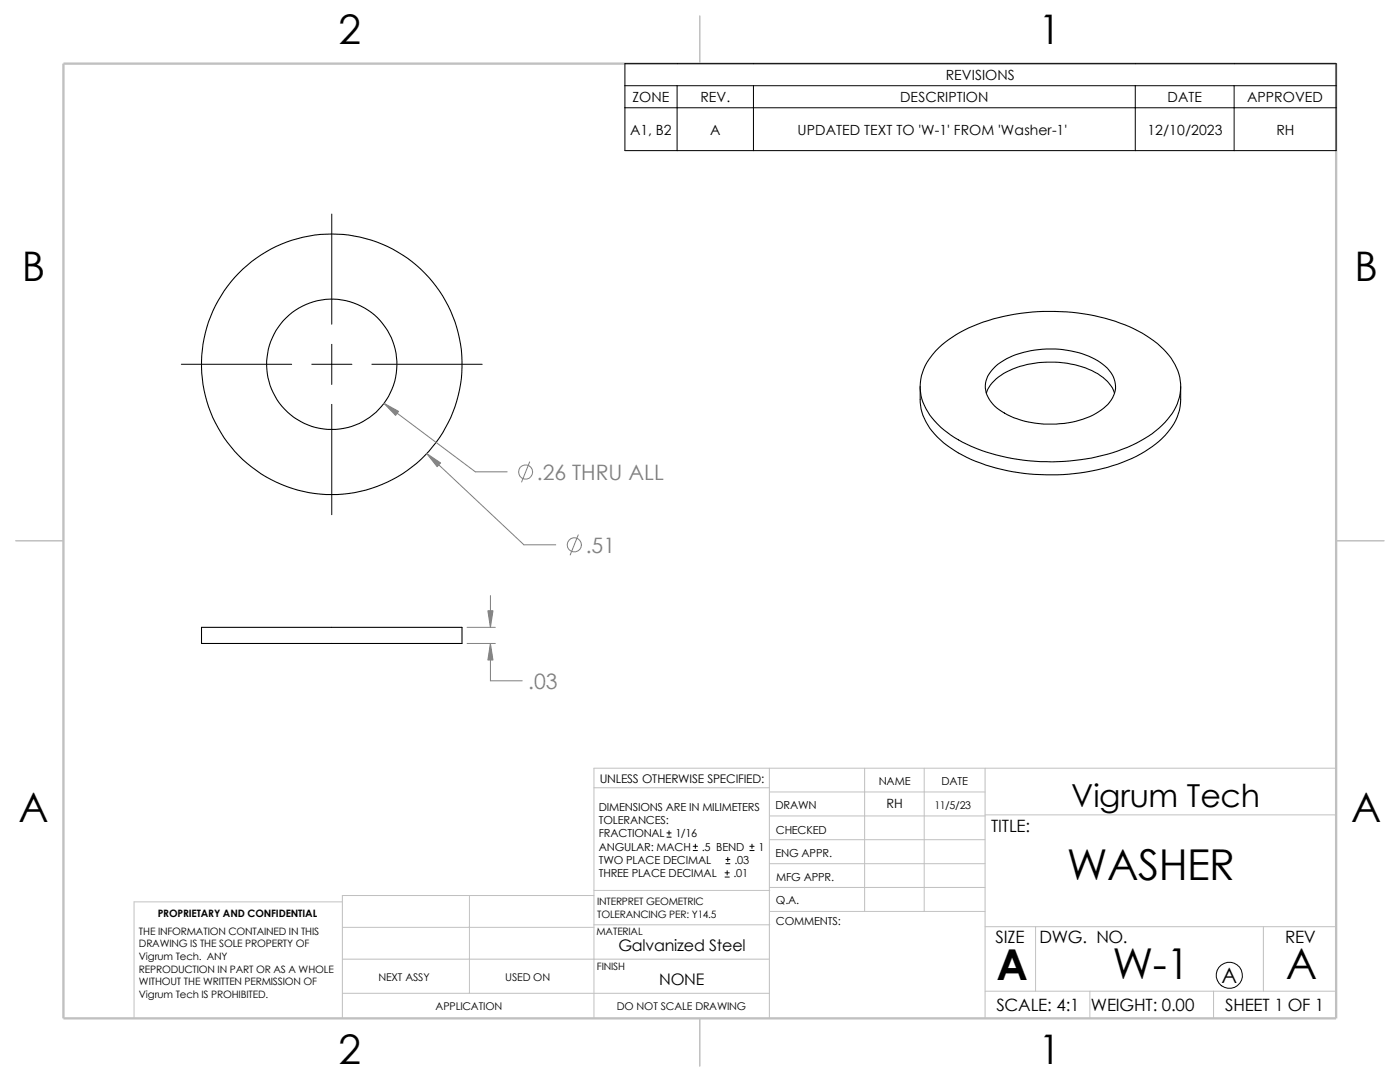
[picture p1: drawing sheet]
<svg xmlns="http://www.w3.org/2000/svg" width="279mm" height="216mm" viewBox="0 0 279 216" stroke-linecap="round" stroke-linejoin="round" font-family="sans-serif">
<defs><g id="words">
<g font-size="8.5">
<text x="212.9" y="175.5">WASHER</text>
<text x="198.8" y="195.5">A</text>
<text x="222" y="195.3">W-1</text>
<text x="256.6" y="195.3">A</text>
</g>
<g font-size="8.1">
<text x="67.6" y="8.8">2</text>
<text x="207.3" y="8.8">1</text>
<text x="4.4" y="56.1">B</text>
<text x="270.3" y="56.1">B</text>
<text x="3.7" y="164.1">A</text>
<text x="269.6" y="164.1">A</text>
<text x="67.6" y="212.3">2</text>
<text x="207.3" y="212.3">1</text>
</g>
<text font-size="6.3" x="213.8" y="161">Vigrum Tech</text>
<g font-size="4.2" fill="#808080">
<text x="107.1" y="95.8">.26 THRU ALL</text>
<text x="116.9" y="110.4">.51</text>
<text x="105.4" y="137.5">.03</text>
</g>
<text font-size="4.2" x="243.8" y="196.2">A</text>
<g font-size="3.4">
<text x="197.8" y="166">TITLE:</text>
<text x="198.7" y="188.1">SIZE</text>
<text x="207.5" y="188.1">DWG. NO.</text>
<text x="256.5" y="188.2">REV</text>
<text x="198.8" y="201.7">SCALE: 4:1</text>
<text x="217.7" y="201.8">WEIGHT: 0.00</text>
<text x="244.5" y="201.7">SHEET 1 OF 1</text>
</g>
<g font-size="3.2">
<text x="123.4" y="189.8">Galvanized Steel</text>
<text x="131.6" y="196.6">NONE</text>
</g>
<g font-size="2.8">
<text x="188.8" y="16">REVISIONS</text>
<text x="126.2" y="20.4">ZONE</text>
<text x="139.8" y="20.4">REV.</text>
<text x="179.6" y="20.4">DESCRIPTION</text>
<text x="233" y="20.4">DATE</text>
<text x="248.9" y="20.4">APPROVED</text>
<text x="125.7" y="26.9">A1, B2</text>
<text x="141.7" y="26.9">A</text>
<text x="159.2" y="26.9">UPDATED TEXT TO 'W-1' FROM 'Washer-1'</text>
<text x="229" y="26.9">12/10/2023</text>
<text x="254.7" y="26.9">RH</text>
</g>
<text font-size="2.5" x="177" y="161.3">RH</text>
<text font-size="2.4" x="119.7" y="156.2">UNLESS OTHERWISE SPECIFIED:</text>
<g font-size="2.2">
<text x="119.5" y="161.8">DIMENSIONS ARE IN MILIMETERS</text>
<text x="154.8" y="161.5">DRAWN</text>
<text x="175.4" y="156.7">NAME</text>
<text x="187.9" y="156.7">DATE</text>
<text x="119.5" y="164.4">TOLERANCES:</text>
<text x="119.5" y="167.1">FRACTIONAL</text>
<text x="134.8" y="167.1">1/16</text>
<text x="154.8" y="166.3">CHECKED</text>
<text x="119.5" y="172.4">TWO PLACE DECIMAL</text>
<text x="119.5" y="169.8">ANGULAR: MACH</text>
<text x="140" y="169.8">.5 BEND</text>
<text x="146.6" y="172.4">.03</text>
<text x="151.3" y="169.8">1</text>
<text x="154.8" y="171">ENG APPR.</text>
<text x="119.5" y="175">THREE PLACE DECIMAL</text>
<text x="146.4" y="175">.01</text>
<text x="154.9" y="175.7">MFG APPR.</text>
<text x="154.9" y="184.7">COMMENTS:</text>
<text x="154.9" y="180.5">Q.A.</text>
</g>
<g font-size="2.1">
<text x="186.5" y="161.4">11/5/23</text>
<text x="75.5" y="195.7">NEXT ASSY</text>
<text x="100.8" y="195.7">USED ON</text>
<text x="86.9" y="201.5">APPLICATION</text>
<text x="123.1" y="201.6">DO NOT SCALE DRAWING</text>
</g>
<g font-size="2">
<text x="31.5" y="183">PROPRIETARY AND CONFIDENTIAL</text>
<text x="119.2" y="180.6">INTERPRET GEOMETRIC</text>
<text x="119.2" y="183.1">TOLERANCING PER: Y14.5</text>
<text x="27.7" y="186.5">THE INFORMATION CONTAINED IN THIS</text>
<text x="27.7" y="189.1">DRAWING IS THE SOLE PROPERTY OF</text>
<text x="27.7" y="191.6">Vigrum Tech. ANY</text>
<text x="119" y="186.6">MATERIAL</text>
<text x="27.7" y="194.1">REPRODUCTION IN PART OR AS A WHOLE</text>
<text x="27.7" y="196.6">WITHOUT THE WRITTEN PERMISSION OF</text>
<text x="119.1" y="193.5">FINISH</text>
<text x="27.7" y="199.1">Vigrum Tech IS PROHIBITED.</text>
</g>
</g></defs>
<g fill="none" stroke="#c0c0c0" stroke-width=".2">
<path d="M118.5 157.2h35M153.5 158h43.1M153.5 153.3v49.9M172.6 153.3v28.6M184.4 153.3v28.6M196.6 153.3v49.9M266.7 153.3h-148.2v49.9M68.3 180h-41.5v23.2M93.7 178.7v19.5M118.5 177.7h35.1M118.5 178.7h-50.2v24.5M153.5 177.1h43.1"/>
<path d="M153.5 172.3h43.1M153.5 162.8h43.1M153.5 167.6h43.1M196.6 162.6h70.1M68.3 191.4h85.2M68.3 198.2h85.2M68.3 185h50.2M118.5 184.5h35.1M153.6 181.9h43M196.6 184.9h70.1M196.6 197.8h70.1M206.7 184.9v12.9"/>
<path d="M217.5 197.8v5.4M242.2 197.8v5.4M252.1 184.9v12.9"/>
</g>
<path d="M139.7 3.2v9.5M3.1 107.9h9.6M266.7 107.9h9.5M139.7 203.2v9.5" fill="none" stroke="#c0c0c0" stroke-width=".21"/>
<path d="M12.7 12.7h254v190.5h-254z" fill="none" stroke="#c0c0c0" stroke-width=".47"/>
<g fill="none" stroke="#000" stroke-width=".21">
<path d="M183.6 77.1v2.7a11.5 11.5 0 0 0 5.4 9.1 33.4 33.4 0 0 0 18.6 5.8 38.2 38.2 0 0 0 20.8-4.6 14.4 14.4 0 0 0 7-8.2l.2-2v-2.8M187.4 69.4a27.6 27.6 0 0 1 14-6.5 40.6 40.6 0 0 1 25.8 3.2 15.4 15.4 0 0 1 8.1 8.6 10.2 10.2 0 0 1-3.4 10.2 28.1 28.1 0 0 1-14.1 6.5 41.4 41.4 0 0 1-25.7-3.2 15.8 15.8 0 0 1-8.1-8.6 10.2 10.2 0 0 1 3.4-10.2zM196.8 78.4a8.4 8.4 0 0 1 5.3-4.8 20.6 20.6 0 0 1 17 1 7.4 7.4 0 0 1 3.3 3.8M198.4 73.4a16 16 0 0 1 11.3-3.8 16.4 16.4 0 0 1 11.3 3.9 4.9 4.9 0 0 1-.3 7.6 16.5 16.5 0 0 1-11.6 3.5 16.6 16.6 0 0 1-10.6-3.6 4.9 4.9 0 0 1-.1-7.6zM40.2 125.2h52v3.2h-52z"/>
<circle cx="66.2" cy="72.7" r="13"/>
<circle cx="66.2" cy="72.7" r="26"/>
</g>
<g fill="none" stroke="#000" stroke-width=".2">
<path d="M124.7 12.7h142v17.4h-142zM124.7 17.1h142M135.1 17.1v13M150.4 17.1v13M226.6 17.1v13M246.3 17.1v13M124.7 21.5h142M66.2 42.7v22M36.2 72.7h22M62.2 72.7h8M66.2 68.7v8M74.2 72.7h22"/>
<path d="M66.2 80.7v22M133.1 167h.8M133.1 166.2h.8M133.5 165.8v.8M138.3 169.7h.9M138.3 168.9h.9M138.8 168.4v.9M144.7 175h.8M144.7 174.2h.8M144.9 172.3h.8M144.9 171.5h.8M145.1 173.7v.9"/>
<path d="M145.2 171.1v.8M149.6 169.7h.9M149.6 168.9h.9M150.1 168.4v.9"/>
<circle cx="245.4" cy="194.6" r="2.61"/>
</g>
<g fill="none" stroke="#808080" stroke-width=".2">
<path d="M76.6 80.5l18.3 13.6h6.3M85.2 90.5l19.4 18.2h6.3M105.7 92.2l-1.6 4M97.9 118.8v6.4M115.4 106.7l-1.6 4M93.2 128.4h5.6M93.2 125.2h5.6M97.9 128.4v7.4h6.3"/>
<circle cx="104.9" cy="94.2" r="1.41"/>
<circle cx="114.6" cy="108.7" r="1.41"/>
</g>
<g fill="#808080" stroke="#808080" stroke-width=".2">
<path d="M97.9 128.4l.5 3.3h-1z"/>
<path d="M97.4 121.9h1l-.5 3.3z"/>
<path d="M85.2 90.5l2.7 1.9-.7 .7z"/>
<path d="M76.6 80.5l2.9 1.6-.5 .8z"/>
</g>
<use href="#words"/>
</svg>
